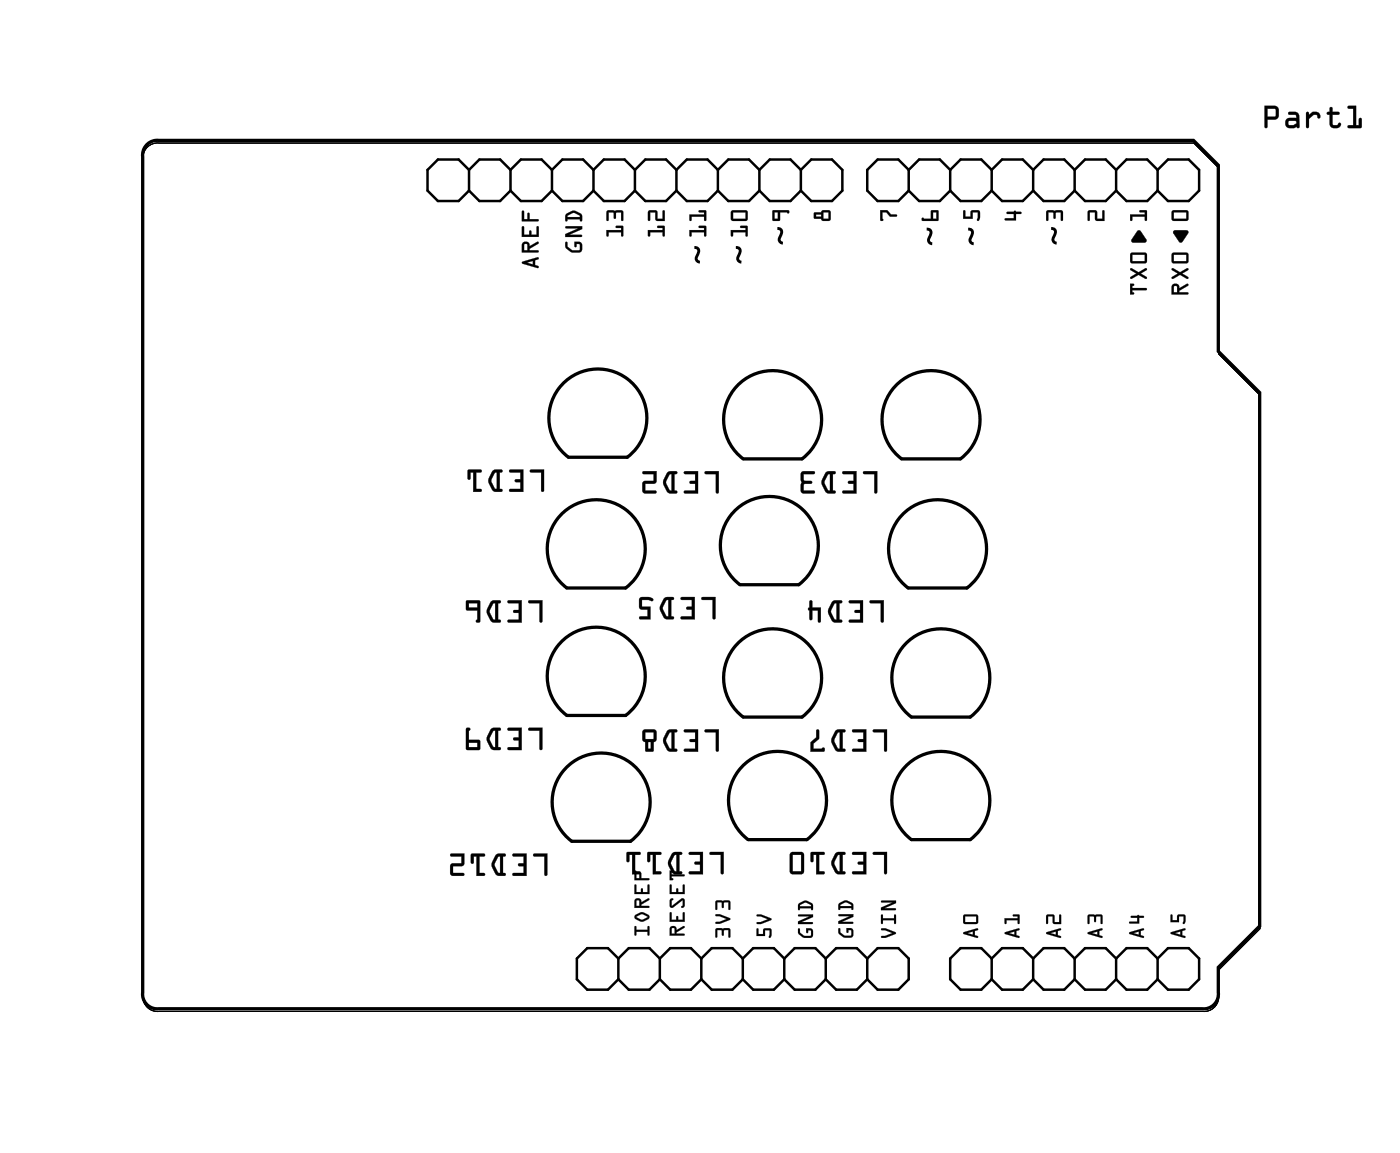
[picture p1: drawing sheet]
<svg xmlns="http://www.w3.org/2000/svg" width="86mm" height="71mm" viewBox="0 0 86 71" stroke-linecap="round" stroke-linejoin="round" font-family="sans-serif">
<path d="M8.9 9.1a.9 .9 0 0 1 .9-.3h63.3l1.5 1.5v11.4l2.6 2.5v32.6l-2.6 2.6v1.5a.9 .9 0 0 1-1 1h-63.8a.9 .9 0 0 1-1-1v-51.1v-.4z" fill="none" stroke="#000" stroke-width=".06"/>
<g fill="none" stroke="#000" stroke-width=".2">
<path d="M8.9 8.9a.9 .9 0 0 1 .8-.3h63.4l1.5 1.5v11.4l2.5 2.5v32.7l-2.5 2.5v1.5a.9 .9 0 0 1-1 1h-63.9a.9 .9 0 0 1-1-1v-51.1l.1-.4zM34.6 39.1a3 3 0 0 1 4.3 .4 3 3 0 0 1-.6 4.3h-3.6a3 3 0 0 1-.1-4.7zM34.6 31.3a3 3 0 0 1 4.3 .4 3 3 0 0 1-.6 4.3h-3.6a3 3 0 0 1-.1-4.7zM34.8 28a3 3 0 0 1-.4-4.4 3 3 0 0 1 4.4 0 3 3 0 0 1-.4 4.4h-3.6M45.3 35.8a3 3 0 0 1-.4-4.4 3 3 0 0 1 4.4 0 3 3 0 0 1-.4 4.4h-3.6M45.4 23.4a3 3 0 0 1 4.3 .4 3 3 0 0 1-.6 4.3h-3.6a3 3 0 0 1-.1-4.7zM55.1 23.4a3 3 0 0 1 4.3 .4 3 3 0 0 1-.6 4.3h-3.6a3 3 0 0 1-.1-4.7zM55.6 36a3 3 0 0 1-.4-4.4 3 3 0 0 1 4.4 0 3 3 0 0 1-.4 4.4h-3.6M34.9 46.8a3 3 0 0 1 4.3 .4 3 3 0 0 1-.6 4.3h-3.6a3 3 0 0 1-.1-4.7zM45.5 43.9a3 3 0 0 1-.4-4.4 3 3 0 0 1 4.4 0 3 3 0 0 1-.4 4.4h-3.6M45.8 51.4a3 3 0 0 1-.4-4.4 3 3 0 0 1 4.4 0 3 3 0 0 1-.4 4.4h-3.6M55.8 51.4a3 3 0 0 1-.4-4.4 3 3 0 0 1 4.4 0 3 3 0 0 1-.4 4.4h-3.6"/>
<path d="M55.8 43.9a3 3 0 0 1-.4-4.4 3 3 0 0 1 4.4 0 3 3 0 0 1-.4 4.4h-3.6"/>
</g>
<g fill="none" stroke="#000" stroke-width=".15">
<path d="M28.7 10.4l-.6-.6h-1.3l-.6 .6v1.3l.6 .6h1.3l.6-.6M28.7 11.7l.7 .6h1.2l.7-.6M28.7 10.4v1.3M28.7 10.4l.7-.6h1.2l.7 .6M31.3 11.7l.6 .6h1.3l.6-.6M31.3 10.4l.6-.6h1.3l.6 .6M31.3 10.4v1.3M33.8 11.7l.6 .6h1.3l.6-.6M33.8 10.4l.6-.6h1.3l.6 .6M33.8 10.4v1.3M36.3 11.7l.7 .6h1.2l.7-.6M36.3 10.4l.7-.6h1.2l.7 .6"/>
<path d="M36.3 10.4v1.3M38.9 11.7l.6 .6h1.3l.6-.6M38.9 10.4l.6-.6h1.3l.6 .6M38.9 10.4v1.3M41.4 11.7l.7 .6h1.2l.7-.6M41.4 10.4l.7-.6h1.2l.7 .6M41.4 10.4v1.3M44 11.7l.6 .6h1.3l.6-.6M44 10.4l.6-.6h1.3l.6 .6M44 10.4v1.3M46.5 11.7l.6 .6h1.3l.6-.6M46.5 10.4l.6-.6h1.3l.6 .6"/>
<path d="M46.5 10.4v1.3M49 10.4l.7-.6h1.2l.7 .6v1.3l-.7 .6h-1.2l-.7-.6M49 10.4v1.3M55.6 10.4l-.6-.6h-1.3l-.6 .6v1.3l.6 .6h1.3l.6-.6M55.6 11.7l.7 .6h1.2l.7-.6M55.6 10.4l.7-.6h1.2l.7 .6M55.6 10.4v1.3M58.2 10.4v1.3M58.2 11.7l.6 .6h1.3l.6-.6M58.2 10.4l.6-.6h1.3l.6 .6M60.7 10.4v1.3M60.7 11.7l.7 .6h1.2l.7-.6"/>
<path d="M60.7 10.4l.7-.6h1.2l.7 .6M63.3 10.4v1.3M63.3 11.7l.6 .6h1.3l.6-.6M63.3 10.4l.6-.6h1.3l.6 .6M65.8 10.4v1.3M65.8 11.7l.6 .6h1.3l.6-.6M65.8 10.4l.6-.6h1.3l.6 .6M68.3 10.4v1.3M68.3 11.7l.7 .6h1.2l.7-.6M68.3 10.4l.7-.6h1.2l.7 .6M70.9 10.4v1.3M70.9 10.4l.6-.6h1.3l.6 .6v1.3l-.6 .6h-1.3l-.6-.6"/>
<path d="M37.9 58.7l-.7-.7h-1.2l-.7 .7v1.2l.7 .7h1.2l.7-.7M37.9 58.7l.6-.7h1.3l.6 .7M37.9 59.9l.6 .7h1.3l.6-.7M37.9 58.7v1.2M40.4 58.7l.6-.7h1.3l.6 .7M40.4 59.9l.6 .7h1.3l.6-.7M40.4 58.7v1.2M42.9 58.7l.7-.7h1.2l.7 .7M42.9 59.9l.7 .7h1.2l.7-.7M42.9 58.7v1.2M45.5 58.7l.6-.7h1.3l.6 .7M45.5 59.9l.6 .7h1.3l.6-.7"/>
<path d="M45.5 58.7v1.2M48 58.7l.7-.7h1.2l.7 .7M48 59.9l.7 .7h1.2l.7-.7M48 58.7v1.2M50.6 58.7l.6-.7h1.3l.6 .7M50.6 59.9l.6 .7h1.3l.6-.7M50.6 58.7v1.2M53.1 58.7l.6-.7h1.3l.6 .7v1.2l-.6 .7h-1.3l-.6-.7M53.1 58.7v1.2M60.7 58.7l-.6-.7h-1.3l-.6 .7v1.2l.6 .7h1.3l.6-.7M60.7 58.7l.7-.7h1.2l.7 .7M60.7 59.9l.7 .7h1.2l.7-.7"/>
<path d="M60.7 58.7v1.2M63.3 58.7l.6-.7h1.3l.6 .7M63.3 59.9l.6 .7h1.3l.6-.7M63.3 58.7v1.2M65.8 58.7l.6-.7h1.3l.6 .7M65.8 59.9l.6 .7h1.3l.6-.7M65.8 58.7v1.2M68.3 58.7l.7-.7h1.2l.7 .7M68.3 58.7v1.2M68.3 59.9l.7 .7h1.2l.7-.7M70.9 58.7l.6-.7h1.3l.6 .7v1.2l-.6 .7h-1.3l-.6-.7M70.9 58.7v1.2"/>
</g>
<g fill="#000">
<path d="M53.9 12.9h.4l.3 .2h.3v.1l-.4 .1-.2-.3h-.3l.1 .5h-.2zM59 12.9h.1v.4h.3l.1-.4h.4l.1 .4a.11 .11 0 0 1 0 .2 .11 .11 0 0 1-.2-.1l.1-.4h-.3v.4h-.6zM61.6 13l.5-.1 .4 .1-.3 .1v.4h-.6v-.1h.5v-.3h-.4zM64.1 12.9h.9l.1 .1v.5h-.1v-.5h-.3l-.1 .4-.1-.4h-.3v.5h-.1zM66.6 12.9h.5l.1 .1v.4h.3v-.5h.1v.6h-.5l-.1-.5h-.3v.5h-.1zM69.6 14.1h.2l.4 .6v.1h-.9zM69.2 13.1h.9v-.1h-.3v-.1h.4v.6h-.1v-.2h-.8v.2h-.1zM71.9 14.1h.7l.2 .1-.5 .6-.5-.5z"/>
<path d="M32 16l.9-.3 .1 .2h-.2v.3l.2 .1v.1h-.1l-.9-.3zM32 16v.1l1 .3-.2-.2v-.3l.2-.1-.1-.1zM32.3 16.1l.3 .1v-.2zM32.2 16.1l.4-.1v.2zM32 14.8a.25 .25 0 0 1 .3 0 .25 .25 0 0 1 .1 .3l.5-.3 .1 .1-.6 .3v.1h.5l.1 .1-1.1 .1zM32 14.9v.5h1l-.1-.1h-.5v-.1l.6-.3-.1-.1-.5 .3a.24 .24 0 0 0-.1-.3 .24 .24 0 0 0-.3 .1zM32.1 14.9v.4h.2v-.3zM32.1 14.9l.2 .1v.3h-.2zM32 13.9h.1v.5h.3l.1-.3v.3h.4l-.1-.5 .1-.1 .1 .7h-1.1zM32 13.9v.6h1l-.1-.7v.1v.5h-.4v-.3l-.1 .3h-.3v-.5zM32 12.9h.1v.5h.2l.1-.4v.1v.3h.5l.1 .1-1.1 .1zM32 12.9v.6h1l-.1-.1h-.5v-.4l-.1 .4h-.2v-.5z"/>
<path d="M32 16l.9-.3 .1 .2h-.2v.3l.2 .2-1-.3zM32.3 16.1l.3 .1v-.2zM32 14.9a.24 .24 0 0 1 .3-.1 .24 .24 0 0 1 .1 .3l.5-.3 .1 .1-.6 .3v.1h.5l.1 .1h-1zM32.1 14.9v.4h.2v-.3zM32 13.9h.1v.5h.3l.1-.3v.3h.4v-.5v-.1l.1 .7h-1zM32 12.9h.1v.5h.2l.1-.4v.4h.5l.1 .1h-1z"/>
<path d="M34.6 14.8h.1l.1 .3 .3 .2h.4v-.4h-.2v.2h-.1v-.3l.4 .1v.4l-.1 .1a.65 .65 0 0 1-.9-.5zM34.6 13.9l1-.1v.2l-.7 .4h.7v.1h-1v-.2l.8-.3h-.7zM34.7 13.1a.61 .61 0 0 1 .9 0v.4l-.1-.1h-.8v.1zM34.8 13.2l-.1 .1h.8v-.1l-.4-.2z"/>
<path d="M34.6 14.8h.1l.1 .3 .2 .2h.4l.1-.3-.2-.1v.2h-.1v-.3h.3l.1 .1v.4l-.2 .2-.4-.1-.4-.2zM34.6 14.8l.1 .4a.68 .68 0 0 0 .9 .1v-.4l-.1-.1h-.3v.3l.1-.2 .2 .1-.1 .3h-.4l-.3-.2v-.3zM34.6 13.9l1.1-.1v.2l-.8 .4h.7v.1h-1v-.2l.8-.3h-.7zM34.6 13.9l.1 .1h.7l-.8 .3v.2h1v-.1h-.8l.8-.4v-.2zM34.7 13.1l.4-.2h.2l.3 .2v.4h-.1v-.1h-.8v.2l-.1-.4zM34.7 13.1v.4v-.1h.8v.1h.1v-.4l-.3-.2h-.3zM34.8 13.2l-.1 .1h.8v-.1l-.4-.2zM34.7 13.2l.4-.2 .4 .2v.1h-.8z"/>
<path d="M37.1 14.1h.9v-.1l-.3-.1 .4-.1 .1 .6h-.2v-.2h-.7v.2l-.1 .1zM37.2 12.9h.9l.1 .1v.5h-.2v-.5h-.3l-.1 .4v-.4h-.3v.5h-.1z"/>
<path d="M37.1 14.1h.9v-.1h-.3v-.1l.4-.1 .1 .6h-.2v-.2h-.7v.2l-.1 .1zM37.1 14.1l.1 .4 .1-.1v-.2h.7v.2h.2l-.1-.6-.4 .1h.3v.2zM37.2 12.9h.9l.1 .1v.5h-.2v-.5h-.3l-.1 .4v-.4h-.3v.5h-.1zM37.2 12.9v.6h.1v-.5h.3v.4l.1-.4h.3v.5h.2v-.5l-.1-.1z"/>
<path d="M39.7 14.1h.9v-.1l-.3-.1h-.1l.5-.1v.6h-.1v-.2h-.8v.2l-.1 .1zM39.7 12.9h.5l.1 .1v.4h.3v-.5h.1v.6h-.5l-.1-.5h-.3v.5h-.1z"/>
<path d="M39.7 14.1h.9v-.1h-.3l-.1-.1 .5-.1v.6h-.1v-.2h-.8v.2l-.1 .1zM39.7 14.1v.4l.1-.1v-.2h.8v.2h.1v-.6l-.5 .1h.1h.3v.2zM39.7 12.9h.5l.1 .1v.4h.3v-.5h.1v.6h-.5l-.1-.5h-.3v.5h-.1zM39.7 12.9v.6h.1v-.5h.3l.1 .5h.5v-.6h-.1v.5h-.4v-.5z"/>
<path d="M42.2 14.1h.9v-.1l-.3-.1 .4-.1v.6h-.1v-.2h-.8v.2v.1zM42.2 13.1h.9v-.1h-.3v-.1h.4v.6h-.1v-.2h-.8v.2z"/>
<path d="M42.2 14.1h.9v-.1h-.3v-.1l.4-.1v.6h-.1v-.2h-.8v.2v.1zM42.2 14.1l.1 .4v-.1v-.2h.8v.2h.1v-.6l-.4 .1h.3v.2zM42.2 13.1h.9v-.1h-.3v-.1h.4v.6h-.1v-.2h-.8v.2zM42.2 13.1l.1 .4v-.2h.8v.2h.1v-.6h-.4v.1h.3v.1z"/>
<path d="M44.8 14.1h.9v-.1l-.3-.1h-.1l.4-.1 .1 .6h-.1v-.2h-.8v.2l-.1 .1zM44.8 12.9h.9l.1 .1v.4l-.1 .1h-.9v-.1zM44.9 13v.4h.8v-.4z"/>
<path d="M44.7 14.1h1v-.1h-.3l-.1-.1 .4-.1 .1 .6h-.1v-.2h-.8v.2l-.1 .1zM44.8 14.1v.4l.1-.1v-.2h.8v.2h.1l-.1-.6-.4 .1h.1h.3v.2zM44.8 12.9h.9l.1 .1v.4l-.1 .1h-.9l-.1-.1zM44.8 12.9v.5v.1h.9l.1-.1v-.4l-.1-.1zM44.9 13v.4h.8v-.4zM44.9 13h.8v.4h-.8z"/>
<path d="M47.3 12.9h1v.1v.1l-.5-.1-.1 .5h-.3h-.1zM47.4 13v.4h.2v-.4z"/>
<path d="M47.3 12.9h1v.1v.1l-.1-.1h-.4l-.1 .5h-.3h-.1zM47.3 12.9l.1 .6h.3l.1-.5 .5 .1v-.1v-.1zM47.4 13v.4h.2v-.4zM47.4 13h.2v.4h-.2z"/>
<path d="M49.9 13h.4l.1-.1h.4l.1 .1v.4l-.5 .1-.1-.1h-.4zM50.4 13v.4h.3v-.4zM50 13.1v.2h.3v-.2z"/>
<path d="M49.8 13h.5l.1-.1h.4l.1 .1v.4l-.5 .1-.1-.1h-.4zM49.9 13v.4h.4l.1 .1 .4-.1 .1-.4-.1-.1h-.4l-.1 .1zM50.4 13v.4h.3v-.4zM50.4 13h.3v.4h-.3zM50 13.1v.2h.3v-.2zM50 13.1h.3v.2h-.3z"/>
<path d="M53.9 12.9h.4l.3 .2h.3v.1l-.4 .1-.2-.3h-.3l.1 .5h-.2zM53.9 12.9v.6h.2l-.1-.5h.3l.2 .2h.4v-.1h-.3l-.3-.2z"/>
<path d="M56.5 13.3l.5 .1v-.5h.5l-.1 .6h-.9zM57.1 13v.4h.2v-.4z"/>
<path d="M56.5 13.3l.5 .1v-.5h.5l-.1 .6h-.9zM56.5 13.3v.2h.9l.1-.6h-.5v.5zM57.1 13v.4h.2v-.4zM57.1 13h.2v.4h-.2z"/>
<path d="M59 12.9h.1v.4h.3l.1-.4h.4l.1 .1v.5h-.2l.1-.5h-.3v.4h-.6zM59 12.9v.5h.6v-.4h.3l-.1 .4a.11 .11 0 0 0 .2 .1 .11 .11 0 0 0 0-.2l-.1-.4h-.4l-.1 .4h-.3v-.4z"/>
<path d="M61.6 13h.5v-.1l.5 .1-.4 .1v.4h-.6v-.1h.5v-.3h-.4zM61.7 13v.1h.4v.3h-.5v.1h.6v-.4l.3-.1-.4-.1z"/>
<path d="M64.1 12.9h.9l.1 .1v.5h-.1v-.5h-.3l-.1 .4-.1-.4h-.3v.5h-.1zM64.1 12.9v.6h.1v-.5h.3l.1 .4 .1-.4h.3v.5h.1v-.5l-.1-.1z"/>
<path d="M66.6 12.9h.5l.1 .1v.4h.3v-.5h.1v.6h-.5l-.1-.5h-.3v.5h-.1zM66.6 12.9v.6h.1v-.5h.4v.5h.5v-.6h-.1v.5h-.3l-.1-.5z"/>
<path d="M69.2 17.4h.2l-.1 .2h.9v.1l-.9 .1 .1 .2h-.2zM69.2 16.4l.5 .3 .5-.3v.1l-.4 .2 .4 .3-.1 .1-.4-.3-.5 .3v-.2l.4-.2-.4-.2zM69.2 15.5h.9l.1 .1v.4l-.1 .1h-.8l-.1-.1zM69.3 15.6v.4h.8v-.4z"/>
<path d="M69.2 17.4h.2l-.1 .2h.9v.1l-.9 .1 .1 .2h-.2zM69.2 17.4v.6h.2l-.1-.1v-.1l.9-.1v-.1h-.9v-.1l.1-.1zM69.2 16.4l.5 .3 .5-.3v.1l-.4 .2 .4 .3-.1 .1-.4-.3-.5 .3v-.2l.4-.2-.4-.2zM69.2 16.4v.1l.4 .2-.4 .2v.2l.5-.3 .4 .3 .1-.1-.4-.3 .4-.2v-.1l-.5 .3zM69.2 15.5h1v.1v.4l-.1 .1h-.8l-.1-.1zM69.2 15.5v.5l.1 .1h.8l.1-.1v-.4l-.1-.1zM69.3 15.6v.4h.8v-.4zM69.3 15.6h.8v.4h-.8z"/>
<path d="M69.6 14.1h.2l.4 .6v.1l-.8 .1-.1-.1zM69.6 14.1l-.3 .7h.9v-.1l-.4-.6z"/>
<path d="M69.2 13.1h.9v-.1h-.3v-.1h.4v.6h-.1v-.2h-.8v.2h-.1zM69.2 13.1v.4h.1v-.2h.8v.2h.1v-.6h-.4v.1h.3v.1z"/>
<path d="M71.9 14.1h.7l.2 .1-.5 .7-.5-.6zM71.9 14.1v.2l.4 .5 .5-.6-.2-.1z"/>
<path d="M71.8 12.9h.9l.1 .1v.4l-.2 .1h-.8l-.1-.1zM71.9 13v.4h.7v-.4z"/>
<path d="M71.8 12.9h.9l.1 .1v.4l-.2 .1h-.8l-.1-.1zM71.8 12.9l-.1 .5 .1 .1h.8l.2-.1v-.4l-.1-.1zM71.9 13v.4h.7v-.4zM71.9 13h.7v.4h-.7z"/>
<path d="M71.8 17.4a.24 .24 0 0 1 .3 0 .24 .24 0 0 1 .1 .2l.5-.2 .1 .1-.6 .3v.1h.5l.1 .1h-1.1zM71.9 17.5v.4h.2v-.4zM71.8 16.4l.5 .3 .4-.3v.1l-.3 .2 .4 .3-.1 .1-.4-.3-.5 .3v-.2l.3-.2-.3-.2zM71.8 15.5h.9l.1 .1v.4l-.2 .1h-.8l-.1-.1zM71.9 15.6v.4h.7v-.4z"/>
<path d="M71.8 17.4a.25 .25 0 0 1 .3 0 .25 .25 0 0 1 .1 .2l.5-.2 .1 .1-.6 .3v.1h.5l.1 .1h-1.1zM71.8 17.4l-.1 .6h1.1l-.1-.1h-.5v-.1l.5-.3v-.1l-.5 .3a.24 .24 0 0 0-.1-.3 .24 .24 0 0 0-.3 0zM71.9 17.5v.4h.2v-.4zM71.9 17.5h.2v.4h-.2zM71.8 16.4l.5 .3 .4-.3v.1l-.3 .2 .4 .3-.1 .1-.4-.3-.5 .3v-.2l.3-.2-.3-.2zM71.8 16.4v.1l.3 .2-.3 .2v.2l.5-.3 .4 .3 .1-.1-.4-.3 .3-.2v-.1l-.4 .3zM71.8 15.5h.9l.1 .1v.4l-.2 .1h-.8l-.1-.1zM71.8 15.5l-.1 .5 .1 .1h.8l.2-.1v-.4l-.1-.1zM71.9 15.6v.4h.7v-.4zM71.9 15.6h.7v.4h-.7z"/>
<path d="M77.4 6.5h.7l.2 .2-.1 .5-.6 .1v.4a.1 .1 0 0 1-.1 .1 .1 .1 0 0 1-.1-.1zM77.4 6.5v1.2l.1 .1 .1-.1v-.4l.6-.1 .1-.5-.2-.2zM77.6 6.7v.4h.5v-.4zM77.6 6.6l.5 .1v.4l-.5 .1zM78.9 6.9l.4-.1 .2 .1 .1 .9a.09 .09 0 0 1-.1 0 .09 .09 0 0 1-.1 0h-.4a.32 .32 0 0 1-.3-.3 .32 .32 0 0 1 .3-.3h.4l-.1-.2h-.4zM78.9 6.9v.1l.5 .1v.1h-.4a.31 .31 0 0 0-.3 .3 .31 .31 0 0 0 .3 .3l.4-.1 .1 .1v-.7l-.1-.2zM78.9 7.4v.2l.3 .1 .2-.1-.1-.2zM78.9 7.4h.4l.1 .2-.2 .1h-.3zM80 6.9h.1l.1 .1 .2-.1a.33 .33 0 0 1 .3 0 .33 .33 0 0 1 .1 .3 .14 .14 0 0 1-.1 0 .14 .14 0 0 1-.1-.2h-.2l-.3 .3 .1 .4a.1 .1 0 0 1-.1 .1 .1 .1 0 0 1-.1-.1zM80 6.9v.9h.1v-.5l.3-.3h.2l.2 .2a.23 .23 0 0 0 0-.2 .23 .23 0 0 0-.2-.1h-.2l-.3 .2v-.2zM81.4 6.6h.2v.2h.3a.1 .1 0 0 1 .1 .1 .1 .1 0 0 1-.1 .1h-.3v.6l.3 .1 .1-.2h.1a.21 .21 0 0 1 0 .3 .21 .21 0 0 1-.2 0h-.3l-.2-.1v-.7h-.1a.1 .1 0 0 1-.1-.1 .1 .1 0 0 1 .1-.1h.1zM81.4 6.6v.3h-.1l.1 .1v.6a.37 .37 0 0 0 .4 .2 .37 .37 0 0 0 .3-.2l-.1-.1-.1 .2-.3-.1v-.6h.4v-.1h-.1h-.3v-.3zM82.5 6.5h.5v1.2h.2v-.4a.1 .1 0 0 1 .1-.1 .1 .1 0 0 1 .1 .1v.5h-.8a.1 .1 0 0 1-.1 0 .1 .1 0 0 1 .1-.1h.3v-1h-.3zM82.5 6.5l.1 .1h.3v1.1h-.3l-.1 .1h.8v-.6l-.1 .1v.4h-.2v-1.2z"/>
<path d="M77.4 6.5h.7l.2 .2-.1 .5-.6 .1v.4l-.1 .1-.1-.1zM77.6 6.7v.4h.5v-.4zM78.9 6.9h.5l.1 .2v.7h-.1h-.4a.31 .31 0 0 1-.3-.3 .31 .31 0 0 1 .3-.3h.4v-.1l-.5-.1zM78.9 7.4v.3h.3l.2-.1-.1-.2zM80 6.9h.1v.1l.3-.1a.33 .33 0 0 1 .3 0 .33 .33 0 0 1 .1 .3 .12 .12 0 0 1-.1 0 .12 .12 0 0 1-.1-.2h-.2l-.3 .3v.5h-.1zM81.4 6.6h.2v.2l.4 .1v.1h-.4v.6l.3 .1 .1-.2 .1 .1a.35 .35 0 0 1-.3 .3 .35 .35 0 0 1-.4-.3v-.6l-.2-.1 .2-.1zM82.5 6.5h.5v1.2h.2v-.4l.1-.1v.6h-.8l.1-.1h.3v-1l-.3-.1z"/>
<path d="M32.4 36.8l.8-.1v1.4l-.2-.1v-1.1h-.6zM31.1 36.8l.8-.1v1.4l-.8-.1 .1-.1h.6v-.4h-.3l-.1-.1 .1-.1h.3v-.4h-.7zM30.1 36.8l.5-.1 .1 .1-.2 .1v1h.1l.1 .1-.6 .1a.8 .8 0 0 1-.1-1.2zM30.2 36.9l-.2 .5 .2 .5h.1v-1zM28.6 36.8h.8l-.1 1.3-.2-.1 .1-.1v-.5l-.7-.1zM28.7 36.9v.3h.5v-.3z"/>
<path d="M32.4 36.8l.8-.1v1.3a.1 .1 0 0 1-.1 .1 .1 .1 0 0 1-.1-.1v-1.1h-.6zM32.4 36.8v.1h.6v1.1l.2 .1v-1.4zM31.1 36.8l.9-.1v1.4h-.8a.1 .1 0 0 1-.1-.1 .1 .1 0 0 1 .1-.1h.6v-.4h-.3a.1 .1 0 0 1-.1-.1 .1 .1 0 0 1 .1-.1h.3v-.4h-.7zM31.1 36.8v.1h.7v.4h-.3l-.1 .1 .1 .1h.3v.4h-.6l-.1 .1 .8 .1v-1.4zM30.1 36.8l.5-.1a.1 .1 0 0 1 .1 .1 .1 .1 0 0 1-.1 .1h-.1v1h.1a.1 .1 0 0 1 .1 .1 .1 .1 0 0 1-.1 .1h-.5l-.3-.5v-.3zM30.1 36.8l-.3 .4v.4l.3 .4 .5 .1v-.1l-.1-.1v-1h.1l.1-.1-.4-.1zM30.2 36.9l-.2 .5 .2 .5h.1v-1zM30.2 36.9h.1v1h-.1l-.2-.4zM28.6 36.8h.8v1.2l-.2 .1a.09 .09 0 0 1-.1-.1 .09 .09 0 0 1 .1-.1v-.5l-.7-.1zM28.6 36.8l-.1 .5h.7v.6l-.1 .1 .2 .1 .1-1.3zM28.7 36.9v.3h.5v-.3zM28.7 36.9h.5v.3h-.5z"/>
<path d="M32.5 28.8l.8-.1v1.4l-.2-.1v-1.1h-.6zM31.2 28.8l.8-.1v1.4l-.8-.1 .1-.1h.6v-.4h-.3l-.1-.1 .1-.1h.3v-.4h-.7zM30.2 28.8l.5-.1 .1 .1-.2 .1v1h.1l.1 .1-.6 .1a.8 .8 0 0 1-.1-1.2zM30.3 28.9l-.2 .5 .2 .5h.1v-1zM28.7 28.8h.8l-.1 .1h-.2v1h.2v.2h-.4v-1.2h-.2v.4h-.1z"/>
<path d="M32.5 28.8l.8-.1v1.3a.1 .1 0 0 1-.1 .1 .1 .1 0 0 1-.1-.1v-1.1h-.6zM32.5 28.8v.1h.6v1.1l.2 .1v-1.4zM31.2 28.8l.9-.1v1.4h-.8a.1 .1 0 0 1-.1-.1 .1 .1 0 0 1 .1-.1h.6v-.4h-.3a.1 .1 0 0 1-.1-.1 .1 .1 0 0 1 .1-.1h.3v-.4h-.7zM31.2 28.8v.1h.7v.4h-.3l-.1 .1 .1 .1h.3v.4h-.6l-.1 .1 .8 .1v-1.4zM30.2 28.8l.5-.1a.1 .1 0 0 1 .1 .1 .1 .1 0 0 1-.1 .1h-.1v1h.1a.1 .1 0 0 1 .1 .1 .1 .1 0 0 1-.1 .1h-.5l-.3-.5v-.3zM30.2 28.8l-.3 .4v.4l.3 .4 .5 .1v-.1l-.1-.1v-1h.1l.1-.1-.4-.1zM30.3 28.9l-.2 .5 .2 .5h.1v-1zM30.3 28.9h.1v1h-.1l-.2-.4zM28.7 28.8l.7-.1a.1 .1 0 0 1 .1 .1 .1 .1 0 0 1-.1 .1h-.2v1h.2a.1 .1 0 0 1 .1 .1 .1 .1 0 0 1-.1 .1h-.4v-1.2h-.2v.4a.1 .1 0 0 1-.1 .1 .1 .1 0 0 1-.1-.1zM28.7 28.8v.5h.1v-.4h.2v1.2h.4v-.2h-.3v-1h.3l.1-.1z"/>
<path d="M43 36.6l.8-.1v1.4l-.2-.1v-1.1h-.6zM41.7 36.6l.8-.1v1.4l-.8-.1 .1-.1h.6v-.4h-.3l-.1-.1 .1-.1h.3v-.4h-.7zM40.7 36.6l.5-.1 .1 .1-.2 .1v1h.1l.1 .1-.6 .1a.8 .8 0 0 1-.1-1.2zM40.8 36.7l-.2 .5 .2 .5h.1v-1zM39.2 36.6l.5-.1a.15 .15 0 0 1 .2 .1 .15 .15 0 0 1 0 .2l-.6-.1v.4h.5v.8h-.6v-.2h.5v-.4h-.5l-.1-.1z"/>
<path d="M43 36.6l.8-.1v1.3a.1 .1 0 0 1-.1 .1 .1 .1 0 0 1-.1-.1v-1.1h-.6zM43 36.6v.1h.6v1.1l.2 .1v-1.4zM41.7 36.6l.9-.1v1.4h-.8a.1 .1 0 0 1-.1-.1 .1 .1 0 0 1 .1-.1h.6v-.4h-.3a.1 .1 0 0 1-.1-.1 .1 .1 0 0 1 .1-.1h.3v-.4h-.7zM41.7 36.6v.1h.7v.4h-.3l-.1 .1 .1 .1h.3v.4h-.6l-.1 .1 .8 .1v-1.4zM40.7 36.6l.5-.1a.1 .1 0 0 1 .1 .1 .1 .1 0 0 1-.1 .1h-.1v1h.1a.1 .1 0 0 1 .1 .1 .1 .1 0 0 1-.1 .1h-.5l-.3-.5v-.3zM40.7 36.6l-.3 .4v.4l.3 .4 .5 .1v-.1l-.1-.1v-1h.1l.1-.1-.4-.1zM40.8 36.7l-.2 .5 .2 .5h.1v-1zM40.8 36.7h.1v1h-.1l-.2-.4zM39.2 36.6l.5-.1 .3 .1a.1 .1 0 0 1 0 .1 .1 .1 0 0 1-.1 .1l-.6-.1v.4h.5v.8h-.6a.1 .1 0 0 1-.1-.1 .1 .1 0 0 1 .1-.1h.5v-.4h-.5l-.1-.1zM39.2 36.6v.6v.1h.5v.4h-.5l-.1 .1 .7 .1v-.8h-.5v-.4l.6 .1 .1-.1-.3-.2z"/>
<path d="M43.2 28.9l.8-.1v1.4l-.2-.1v-1.1h-.6zM41.9 28.9l.8-.1v1.4l-.8-.1 .1-.1h.6v-.4h-.3l-.1-.1 .1-.1h.3v-.4h-.7zM40.9 28.9l.5-.1 .1 .1-.2 .1v1h.1l.1 .1-.6 .1a.8 .8 0 0 1-.1-1.2zM41 29l-.2 .5 .2 .5h.1v-1zM39.4 28.9l.8-.1-.1 .8h-.6v.4h.6v.2h-.6l-.2-.1 .1-.6 .6-.1v-.4h-.6z"/>
<path d="M43.2 28.9l.8-.1v1.3a.1 .1 0 0 1-.1 .1 .1 .1 0 0 1-.1-.1v-1.1h-.6zM43.2 28.9v.1h.6v1.1l.2 .1v-1.4zM41.9 28.9l.9-.1v1.4h-.8a.1 .1 0 0 1-.1-.1 .1 .1 0 0 1 .1-.1h.6v-.4h-.3a.1 .1 0 0 1-.1-.1 .1 .1 0 0 1 .1-.1h.3v-.4h-.7zM41.9 28.9v.1h.7v.4h-.3l-.1 .1 .1 .1h.3v.4h-.6l-.1 .1 .8 .1v-1.4zM40.9 28.9l.5-.1a.1 .1 0 0 1 .1 .1 .1 .1 0 0 1-.1 .1h-.1v1h.1a.1 .1 0 0 1 .1 .1 .1 .1 0 0 1-.1 .1h-.5l-.3-.5v-.3zM40.9 28.9l-.3 .4v.4l.3 .4 .5 .1v-.1l-.1-.1v-1h.1l.1-.1-.4-.1zM41 29l-.2 .5 .2 .5h.1v-1zM41 29h.1v1h-.1l-.2-.4zM39.4 28.9l.8-.1v.8h-.7v.4h.6a.1 .1 0 0 1 .1 .1 .1 .1 0 0 1-.1 .1h-.6l-.2-.1 .1-.6 .6-.1v-.4h-.6zM39.4 28.9v.1h.6v.4l-.6 .1v.6l.1 .1h.6v-.2h-.6v-.4l.6-.1 .1-.7z"/>
<path d="M52.9 28.9l.8-.1v1.4l-.2-.1v-1.1h-.6zM51.6 28.9l.8-.1v1.4l-.8-.1 .1-.1h.6v-.4h-.3l-.1-.1 .1-.1h.3v-.4h-.7zM50.6 28.9l.5-.1 .1 .1-.2 .1v1h.1l.1 .1-.6 .1a.8 .8 0 0 1-.1-1.2zM50.7 29l-.2 .5 .2 .5h.1v-1zM49.1 28.9h.8l-.1 .1h-.6v.4h.5v.1v.1h-.5v.4h.6v.2h-.6l-.2-.1z"/>
<path d="M52.9 28.9l.8-.1v1.3a.1 .1 0 0 1-.1 .1 .1 .1 0 0 1-.1-.1v-1.1h-.6zM52.9 28.9v.1h.6v1.1l.2 .1v-1.4zM51.6 28.9l.9-.1v1.4h-.8a.1 .1 0 0 1-.1-.1 .1 .1 0 0 1 .1-.1h.6v-.4h-.3a.1 .1 0 0 1-.1-.1 .1 .1 0 0 1 .1-.1h.3v-.4h-.7zM51.6 28.9v.1h.7v.4h-.3l-.1 .1 .1 .1h.3v.4h-.6l-.1 .1 .8 .1v-1.4zM50.6 28.9l.5-.1a.1 .1 0 0 1 .1 .1 .1 .1 0 0 1-.1 .1h-.1v1h.1a.1 .1 0 0 1 .1 .1 .1 .1 0 0 1-.1 .1h-.5l-.3-.5v-.3zM50.6 28.9l-.3 .4v.4l.3 .4 .5 .1v-.1l-.1-.1v-1h.1l.1-.1-.4-.1zM50.7 29l-.2 .5 .2 .5h.1v-1zM50.7 29h.1v1h-.1l-.2-.4zM49.1 28.9l.7-.1a.1 .1 0 0 1 .1 .1 .1 .1 0 0 1-.1 .1h-.6v.4h.4a.1 .1 0 0 1 .1 .1 .1 .1 0 0 1-.1 .1h-.4v.4h.6a.1 .1 0 0 1 .1 .1 .1 .1 0 0 1-.1 .1h-.6l-.2-.1zM49.1 28.9v1.2l.1 .1h.6v-.2h-.6v-.4h.5v-.1v-.1h-.5v-.4h.6l.1-.1z"/>
<path d="M53.3 36.8l.8-.1v1.4l-.2-.1v-1.1h-.6zM52 36.8l.8-.1v1.4l-.8-.1 .1-.1h.6v-.4h-.3l-.1-.1 .1-.1h.3v-.4h-.7zM51 36.8l.5-.1 .1 .1-.2 .1v1h.1l.1 .1-.6 .1a.8 .8 0 0 1-.1-1.2zM51.1 36.9l-.2 .5 .2 .5h.1v-1zM49.6 36.8h.1v.4h.6l-.1 .9-.1-.1v-.6h-.4v.5h-.1v-.5l-.1-.1 .1-.1z"/>
<path d="M53.3 36.8l.8-.1v1.3a.1 .1 0 0 1-.1 .1 .1 .1 0 0 1-.1-.1v-1.1h-.6zM53.3 36.8v.1h.6v1.1l.2 .1v-1.4zM52 36.8l.9-.1v1.4h-.8a.1 .1 0 0 1-.1-.1 .1 .1 0 0 1 .1-.1h.6v-.4h-.3a.1 .1 0 0 1-.1-.1 .1 .1 0 0 1 .1-.1h.3v-.4h-.7zM52 36.8v.1h.7v.4h-.3l-.1 .1 .1 .1h.3v.4h-.6l-.1 .1 .8 .1v-1.4zM51 36.8l.5-.1a.1 .1 0 0 1 .1 .1 .1 .1 0 0 1-.1 .1h-.1v1h.1a.1 .1 0 0 1 .1 .1 .1 .1 0 0 1-.1 .1h-.5l-.3-.5v-.3zM51 36.8l-.3 .4v.4l.3 .4 .5 .1v-.1l-.1-.1v-1h.1l.1-.1-.4-.1zM51.1 36.9l-.2 .5 .2 .5h.1v-1zM51.1 36.9h.1v1h-.1l-.2-.4zM49.6 36.8h.1v.4h.6v.8a.1 .1 0 0 1-.1 .1 .1 .1 0 0 1-.1-.1v-.6h-.4v.5a.1 .1 0 0 1 0 .1 .1 .1 0 0 1-.1-.1v-.5a.09 .09 0 0 1-.1-.1 .09 .09 0 0 1 .1-.1zM49.6 36.8v.4l-.1 .1h.1v.6h.1v-.6h.4v.7l.1 .1 .1-.9h-.6v-.4z"/>
<path d="M32.4 44.6l.8-.1v1.4l-.2-.1v-1.1h-.6zM31.1 44.6l.8-.1v1.4l-.8-.1 .1-.1h.6v-.4h-.3l-.1-.1 .1-.1h.3v-.4h-.7zM30.1 44.6l.5-.1 .1 .1-.2 .1v1h.1l.1 .1-.6 .1a.8 .8 0 0 1-.1-1.2zM30.2 44.7l-.2 .5 .2 .5h.1v-1zM28.6 44.6h.2l-.1 .1v.6h.7l-.1 .6-.8-.1zM28.7 45.5v.2h.5v-.2z"/>
<path d="M32.4 44.6l.8-.1v1.3a.1 .1 0 0 1-.1 .1 .1 .1 0 0 1-.1-.1v-1.1h-.6zM32.4 44.6v.1h.6v1.1l.2 .1v-1.4zM31.1 44.6l.9-.1v1.4h-.8a.1 .1 0 0 1-.1-.1 .1 .1 0 0 1 .1-.1h.6v-.4h-.3a.1 .1 0 0 1-.1-.1 .1 .1 0 0 1 .1-.1h.3v-.4h-.7zM31.1 44.6v.1h.7v.4h-.3l-.1 .1 .1 .1h.3v.4h-.6l-.1 .1 .8 .1v-1.4zM30.1 44.6l.5-.1a.1 .1 0 0 1 .1 .1 .1 .1 0 0 1-.1 .1h-.1v1h.1a.1 .1 0 0 1 .1 .1 .1 .1 0 0 1-.1 .1h-.5l-.3-.5v-.3zM30.1 44.6l-.3 .4v.4l.3 .4 .5 .1v-.1l-.1-.1v-1h.1l.1-.1-.4-.1zM30.2 44.7l-.2 .5 .2 .5h.1v-1zM30.2 44.7h.1v1h-.1l-.2-.4zM28.6 44.6l.1-.1a.09 .09 0 0 1 .1 .1 .09 .09 0 0 1-.1 .1v.6h.7v.6l-.9-.1zM28.6 44.6l-.1 1.2 .8 .1 .1-.6h-.7v-.6l.1-.1zM28.7 45.5v.2h.5v-.2zM28.7 45.4h.5v.3h-.5z"/>
<path d="M32.7 52.3l.8-.1v1.4l-.2-.1v-1.1h-.6zM31.4 52.3l.8-.1v1.4l-.8-.1 .1-.1h.6v-.4h-.3l-.1-.1 .1-.1h.3v-.4h-.7zM30.4 52.3l.5-.1 .1 .1-.2 .1v1h.1l.1 .1-.6 .1a.8 .8 0 0 1-.1-1.2zM30.5 52.4l-.2 .5 .2 .5h.1v-1zM28.9 52.3h.8l-.1 .1h-.2v1h.2v.2h-.4v-1.2h-.2v.4l-.1 .1zM27.6 52.3l.8-.1v.8h-.7v.4h.7v.2h-.7l-.1-.1v-.6l.7-.1v-.4h-.7z"/>
<path d="M32.7 52.3l.8-.1v1.3a.1 .1 0 0 1-.1 .1 .1 .1 0 0 1-.1-.1v-1.1h-.6zM32.7 52.3v.1h.6v1.1l.2 .1v-1.4zM31.4 52.3l.9-.1v1.4h-.8a.1 .1 0 0 1-.1-.1 .1 .1 0 0 1 .1-.1h.6v-.4h-.3a.1 .1 0 0 1-.1-.1 .1 .1 0 0 1 .1-.1h.3v-.4h-.7zM31.4 52.3v.1h.7v.4h-.3l-.1 .1 .1 .1h.3v.4h-.6l-.1 .1 .8 .1v-1.4zM30.4 52.3l.5-.1a.1 .1 0 0 1 .1 .1 .1 .1 0 0 1-.1 .1h-.1v1h.1a.1 .1 0 0 1 .1 .1 .1 .1 0 0 1-.1 .1h-.5l-.3-.5v-.3zM30.4 52.3l-.3 .4v.4l.3 .4 .5 .1v-.1l-.1-.1v-1h.1l.1-.1-.4-.1zM30.5 52.4l-.2 .5 .2 .5h.1v-1zM30.5 52.4h.1v1h-.1l-.2-.4zM28.9 52.3l.7-.1a.1 .1 0 0 1 .1 .1 .1 .1 0 0 1-.1 .1h-.2v1h.2a.1 .1 0 0 1 .1 .1 .1 .1 0 0 1-.1 .1h-.4v-1.2h-.2v.4a.1 .1 0 0 1-.1 .1 .1 .1 0 0 1-.1-.1zM28.9 52.3v.5h.1v-.4h.2v1.2h.4v-.2h-.3v-1h.3l.1-.1zM27.6 52.3l.8-.1v.8h-.7v.4h.6a.1 .1 0 0 1 .1 .1 .1 .1 0 0 1-.1 .1h-.6l-.1-.1v-.6l.7-.1v-.4h-.7zM27.6 52.3v.1h.7v.4l-.7 .1v.6l.1 .1h.7v-.2h-.7v-.4l.7-.1v-.7z"/>
<path d="M38.9 56.7h.1v.2h.6l.1-.2 .1 .5h-.1l-.1-.2h-.6v.2h-.1zM38.9 56l.5-.2 .3 .2 .1 .2-.6 .2-.3-.2zM39 56.1l.3 .2 .3-.2-.3-.2zM38.9 55a.22 .22 0 0 1 .3 0 .22 .22 0 0 1 .1 .2l.4-.2 .1 .1-.5 .3h.4l.1 .1-1 .1zM39 55.1v.3h.1v-.3zM38.9 54.1l.1 .1v.4h.2l.1-.2 .1 .2h.2v-.4l.1-.1 .1 .6h-1zM38.9 53.3h.1v.4h.1l.1-.3 .1 .3h.4l.1 .1-1 .1z"/>
<path d="M38.9 56.7h.1v.2h.6v-.2h.1l.1 .5h-.2v-.2h-.6v.2l-.1 .1zM38.9 56.7v.5l.1-.2h.7v.2h.1l-.1-.5v.2h-.7v-.2zM38.9 56l.5-.2 .3 .2 .1 .2-.4 .2h-.2l-.3-.2zM38.9 56v.2l.3 .2 .6-.2-.1-.2-.3-.2zM39 56.1l.3 .2 .3-.2-.3-.2zM39 56.1l.3-.2 .4 .2-.4 .2zM38.9 55a.22 .22 0 0 1 .3 0 .22 .22 0 0 1 .1 .2l.4-.2 .1 .1-.5 .3h.4l.1 .1-1 .1zM38.9 55l-.1 .6 1-.1-.1-.1h-.4l.4-.3v-.1l-.4 .2a.21 .21 0 0 0-.1-.2 .21 .21 0 0 0-.3 0zM39 55.1v.3h.1v-.3zM39 55.1h.1l.1 .3h-.2zM38.9 54.1l.1 .1v.4h.2l.1-.3 .1 .3h.2v-.4l.1-.1 .1 .6h-1zM38.9 54.1l-.1 .6h1l-.1-.6v.1v.4h-.3l-.1-.2v.2h-.3v-.4zM38.9 53.3h.1v.4h.1l.1-.3 .1 .3h.4l.1 .1-1 .1zM38.9 53.3l-.1 .6 1-.1-.1-.1h-.4l-.1-.3v.3h-.2v-.4z"/>
<path d="M41.1 56.7a.22 .22 0 0 1 .2 0 .22 .22 0 0 1 .1 .2l.5-.2v.1l-.5 .3h.5v.1l-.9 .1zM41.1 56.8v.3h.2v-.3zM41 55.8l.1 .1v.4h.3l.1-.2v.2h.3v-.4l.1-.1v.6h-.9zM41.1 55h.1l-.1 .1v.3l.7-.4 .1 .1v.4h-.2l.1-.1v-.3l-.7 .4-.1-.1zM41 54.1l.1 .1v.4h.3l.1-.2v.2h.3v-.4l.1-.1v.6h-.9zM41 53.3h.2l-.1 .2h.8v.1h-.8l.1 .2-.2 .1z"/>
<path d="M41.1 56.7a.22 .22 0 0 1 .2 0 .22 .22 0 0 1 .1 .2l.5-.2v.1l-.5 .3h.5v.1l-.9 .1zM41.1 56.7l-.1 .6 .9-.1v-.1h-.5v-.1l.5-.2v-.1l-.5 .2a.21 .21 0 0 0-.1-.2 .21 .21 0 0 0-.2 0zM41.1 56.8v.3h.2v-.3zM41.1 56.8h.2v.3h-.2zM41 55.8l.1 .1v.4h.3l.1-.3v.3h.3v-.4l.1-.1v.6h-.9zM41 55.8v.6h.9v-.6l-.1 .1v.4h-.3v-.2l-.1 .2h-.3v-.4zM41.1 55h.1l-.1 .1v.3l.6-.4h.1l.1 .1v.4h-.1h-.1l.1-.1v-.3l-.6 .4-.1 .1-.1-.2zM41.1 55l-.1 .4 .1 .1h.1l.6-.4v.3l-.1 .1h.2v-.4l-.1-.1-.7 .4v-.3l.1-.1zM41 54.1l.1 .1v.4h.3l.1-.3v.3h.3v-.4l.1-.1v.6h-.9zM41 54.1v.6h.9v-.6l-.1 .1v.4h-.3v-.2l-.1 .2h-.3v-.4zM41 53.3h.2l-.1 .2h.8v.1h-.8l.1 .2-.2 .1zM41 53.3v.6l.2-.1-.1-.2h.8v-.1h-.8l.1-.2z"/>
<path d="M43.2 44.7l.8-.1v1.4l-.2-.1v-1.1h-.6zM41.9 44.7l.8-.1v1.4l-.8-.1 .1-.1h.6v-.4h-.3l-.1-.1 .1-.1h.3v-.4h-.7zM40.9 44.7l.5-.1 .1 .1-.2 .1v1h.1l.1 .1-.6 .1a.8 .8 0 0 1-.1-1.2zM41 44.8l-.2 .5 .2 .5h.1v-1zM39.4 44.7l.6-.1 .2 .1v.5l-.2 .2v.6l-.5-.1v-.5l-.2-.2zM39.5 44.8v.4h.5v-.4zM39.7 45.4v.4h.2v-.4z"/>
<path d="M43.2 44.7l.8-.1v1.3a.1 .1 0 0 1-.1 .1 .1 .1 0 0 1-.1-.1v-1.1h-.6zM43.2 44.7v.1h.6v1.1l.2 .1v-1.4zM41.9 44.7l.9-.1v1.4h-.8a.1 .1 0 0 1-.1-.1 .1 .1 0 0 1 .1-.1h.6v-.4h-.3a.1 .1 0 0 1-.1-.1 .1 .1 0 0 1 .1-.1h.3v-.4h-.7zM41.9 44.7v.1h.7v.4h-.3l-.1 .1 .1 .1h.3v.4h-.6l-.1 .1 .8 .1v-1.4zM40.9 44.7l.5-.1a.1 .1 0 0 1 .1 .1 .1 .1 0 0 1-.1 .1h-.1v1h.1a.1 .1 0 0 1 .1 .1 .1 .1 0 0 1-.1 .1h-.5l-.3-.5v-.3zM40.9 44.7l-.3 .4v.4l.3 .4 .5 .1v-.1l-.1-.1v-1h.1l.1-.1-.4-.1zM41 44.8l-.2 .5 .2 .5h.1v-1zM41 44.8h.1v1h-.1l-.2-.4zM39.4 44.7l.6-.1 .2 .1v.5l-.2 .2v.6l-.5-.1v-.5l-.2-.2zM39.4 44.7l-.1 .5 .2 .2v.5l.5 .1v-.6l.2-.2v-.5l-.2-.1zM39.5 44.8v.4h.5v-.4zM39.5 44.8h.5v.4h-.5zM39.7 45.4v.4h.2v-.4zM39.7 45.4h.2v.4h-.2z"/>
<path d="M43.5 52.2l.8-.1v1.4l-.2-.1v-1.1h-.6zM42.2 52.2l.8-.1v1.4l-.8-.1 .1-.1h.6v-.4h-.3l-.1-.1 .1-.1h.3v-.4h-.7zM41.2 52.2l.5-.1 .1 .1-.2 .1v1h.1l.1 .1-.6 .1a.8 .8 0 0 1-.1-1.2zM41.3 52.3l-.2 .5 .2 .5h.1v-1zM39.7 52.2h.8l-.1 .1h-.2v1h.2v.2h-.4v-1.2h-.2v.4h-.1zM38.4 52.2h.8v.1h-.3v1h.3v.2h-.5v-1.2h-.2v.4h-.1z"/>
<path d="M43.5 52.2l.8-.1v1.3a.1 .1 0 0 1-.1 .1 .1 .1 0 0 1-.1-.1v-1.1h-.6zM43.5 52.2v.1h.6v1.1l.2 .1v-1.4zM42.2 52.2l.9-.1v1.4h-.8a.1 .1 0 0 1-.1-.1 .1 .1 0 0 1 .1-.1h.6v-.4h-.3a.1 .1 0 0 1-.1-.1 .1 .1 0 0 1 .1-.1h.3v-.4h-.7zM42.2 52.2v.1h.7v.4h-.3l-.1 .1 .1 .1h.3v.4h-.6l-.1 .1 .8 .1v-1.4zM41.2 52.2l.5-.1a.1 .1 0 0 1 .1 .1 .1 .1 0 0 1-.1 .1h-.1v1h.1a.1 .1 0 0 1 .1 .1 .1 .1 0 0 1-.1 .1h-.5l-.3-.5v-.3zM41.2 52.2l-.3 .4v.4l.3 .4 .5 .1v-.1l-.1-.1v-1h.1l.1-.1-.4-.1zM41.3 52.3l-.2 .5 .2 .5h.1v-1zM41.3 52.3h.1v1h-.1l-.2-.4zM39.7 52.2l.7-.1a.1 .1 0 0 1 .1 .1 .1 .1 0 0 1-.1 .1h-.2v1h.2a.1 .1 0 0 1 .1 .1 .1 .1 0 0 1-.1 .1h-.4v-1.2h-.2v.4a.1 .1 0 0 1-.1 .1 .1 .1 0 0 1-.1-.1zM39.7 52.2v.5h.1v-.4h.2v1.2h.4v-.2h-.3v-1h.3l.1-.1zM38.4 52.2l.7-.1a.1 .1 0 0 1 .1 .1 .1 .1 0 0 1-.1 .1h-.2v1h.2a.1 .1 0 0 1 .1 .1 .1 .1 0 0 1-.1 .1h-.4v-1.2h-.2v.4a.1 .1 0 0 1-.1 .1 .1 .1 0 0 1 0-.1zM38.4 52.2v.5h.1v-.4h.2v1.2h.5v-.2h-.3v-1h.3v-.1z"/>
<path d="M43.8 56.8h.8l.1 .5h-.1v-.4h-.3v.4l-.1-.4h-.3v.4l-.1 .1zM43.8 56l.3-.1 .6 .3v.1l-.6 .2h-.3v-.1l.7-.2-.7-.1zM43.8 55.1h.8l.1 .5h-.1v-.4h-.3v.4l-.1-.4h-.3v.4l-.1 .1z"/>
<path d="M43.8 56.8h.8l.1 .1v.4h-.1v-.4h-.3v.4l-.1-.4h-.3v.4l-.1 .1zM43.8 56.8v.6l.1-.1v-.4h.3l.1 .4v-.4h.3v.4h.1l-.1-.5zM43.8 56l.3-.1 .6 .3v.1l-.6 .2h-.3v-.1l.7-.2-.7-.1zM43.8 56v.1l.7 .1-.7 .2v.1h.3l.6-.2v-.1l-.6-.3zM43.8 55.1h.8l.1 .1v.4h-.1v-.4h-.3v.4l-.1-.4h-.3v.4l-.1 .1zM43.8 55.1v.6l.1-.1v-.4h.3l.1 .4v-.4h.3v.4h.1l-.1-.5z"/>
<path d="M46.3 56.8h.1v.4h.3l.1-.4h.4v.4a.1 .1 0 0 1 0 .1 .1 .1 0 0 1-.1 0v-.4h-.3v.4h-.5zM46.3 56h.3l.6 .2v.1l-.6 .2h-.2v-.1l.6-.1-.6-.2z"/>
<path d="M46.3 56.8h.1v.4h.3l.1-.4h.4v.1v.5l-.1-.1v-.4h-.3v.4h-.5zM46.3 56.8v.5h.5v-.4h.3v.4a.1 .1 0 0 0 .1 0 .1 .1 0 0 0 0-.1v-.4h-.4l-.1 .4h-.3v-.4zM46.3 56h.3l.6 .2v.1l-.6 .3-.2-.1v-.1l.6-.1-.6-.2zM46.3 56l.1 .1 .6 .2-.6 .1v.1h.2l.6-.2v-.1l-.6-.2z"/>
<path d="M48.9 56.8h.1v.3l.3 .2 .4-.1-.1-.3h-.1v.2h-.1v-.3l.3 .1 .1 .3-.1 .2a.58 .58 0 0 1-.8-.5zM48.9 56h.9v.1l-.7 .3h.6l.1 .1h-.9v-.1l.7-.3h-.7zM48.9 55.3a.54 .54 0 0 1 .8 0v.4v-.1h-.7l-.1 .1zM49 55.4v.1h.7l-.4-.3z"/>
<path d="M48.9 56.8h.1v.3l.2 .1 .4 .1 .1-.3-.2-.1v.2h-.1v-.3h.3l.1 .1v.4l-.2 .1h-.4l-.3-.3zM48.9 56.8v.4a.61 .61 0 0 0 .9 .1v-.4l-.1-.1h-.3v.3l.1-.2 .2 .1-.1 .3h-.4l-.2-.2v-.3zM48.9 56h.9v.1l-.7 .3h.6l.1 .1-.9 .1v-.2l.7-.3h-.7zM48.9 56v.1h.7l-.7 .3v.1h.9l-.1-.1h-.7l.8-.3v-.1zM48.9 55.3l.4-.2h.1l.4 .2v.4h-.1v-.1h-.7l-.1 .1zM48.9 55.3v.4l.1-.1h.7v.1h.1l-.1-.4-.3-.2h-.2zM49 55.4v.1h.7l-.4-.3zM49 55.4l.3-.2 .3 .2 .1 .1h-.7z"/>
<path d="M51.3 56.8h.1l.1 .3 .3 .2 .3-.1v-.3h-.1l-.1 .2h-.1v-.3h.4l.1 .4-.2 .2a.58 .58 0 0 1-.8-.5zM51.3 56l1-.1v.2l-.8 .3h.7v.1h-.9v-.1l.7-.3h-.6zM51.4 55.3a.54 .54 0 0 1 .8 0v.4l-.1-.1h-.6l-.1 .1zM51.5 55.4h.6l-.3-.2z"/>
<path d="M51.3 56.8h.1l.1 .3 .2 .1 .4 .1v-.3l-.1-.1v.2h-.1l-.1-.3h.3l.1 .1v.4l-.1 .1h-.4l-.4-.3zM51.4 56.8v.4a.61 .61 0 0 0 .8 .1v-.4l-.1-.1h-.3l.1 .3v-.2h.2v.4l-.4-.1-.2-.1-.1-.3zM51.3 56l1-.1v.2l-.8 .3h.7l.1 .1h-1v-.1l.7-.3h-.6zM51.4 56v.1h.7l-.8 .3v.1h.9v-.1h-.7l.8-.3v-.2zM51.4 55.3l.3-.2h.2l.3 .2 .1 .3-.2 .1v-.1h-.6l-.1 .1zM51.4 55.3v.4v-.1h.7l.1 .1v-.1v-.3l-.3-.2h-.2zM51.5 55.4h.6l-.3-.2zM51.5 55.4l.3-.2 .3 .1v.2h-.7z"/>
<path d="M54 56.8h.2l.6 .2 .1 .1-.7 .3h-.2v-.1l.6-.2-.6-.2zM54 56h.1v.2h.6v-.2h.1l.1 .5h-.2v-.2h-.6v.2h-.1zM54 55.1h.9v.2l-.7 .3h.6l.1 .1h-1v-.2l.8-.3h-.7z"/>
<path d="M54 56.8h.2l.6 .2 .1 .1-.7 .3h-.2v-.1l.6-.2-.6-.2zM54 56.8v.1l.7 .2-.7 .2v.1h.2l.7-.3-.1-.1-.6-.2zM54 56h.1v.2h.6v-.2h.1l.1 .5h-.2v-.2h-.6v.2h-.1zM54 56v.5l.1-.2h.7v.2h.1l-.1-.5v.2h-.7v-.2zM54 55.1h.9v.2l-.7 .3h.6l.1 .1h-1v-.2l.8-.3h-.7zM54 55.1v.1h.7l-.8 .3v.2h1l-.1-.1h-.7l.8-.3v-.2z"/>
<path d="M53.5 52.2l.8-.1v1.4l-.2-.1v-1.1h-.6zM52.2 52.2l.8-.1v1.4l-.8-.1 .1-.1h.6v-.4h-.3l-.1-.1 .1-.1h.3v-.4h-.7zM51.2 52.2l.5-.1 .1 .1-.2 .1v1h.1l.1 .1-.6 .1a.8 .8 0 0 1-.1-1.2zM51.3 52.3l-.2 .5 .2 .5h.1v-1zM49.7 52.2h.8l-.1 .1h-.2v1h.2v.2h-.4v-1.2h-.2v.4h-.1zM48.4 52.2l.7-.1 .1 .1v1.1l-.1 .2h-.6l-.1-.1zM48.5 52.3v1h.6v-1z"/>
<path d="M53.5 44.7l.8-.1v1.4l-.2-.1v-1.1h-.6zM52.2 44.7l.8-.1v1.4l-.8-.1 .1-.1h.6v-.4h-.3l-.1-.1 .1-.1h.3v-.4h-.7zM51.2 44.7l.5-.1 .1 .1-.2 .1v1h.1l.1 .1-.6 .1a.8 .8 0 0 1-.1-1.2zM51.3 44.8l-.2 .5 .2 .5h.1v-1zM50 44.7h.1l.1 .5-.4 .3v.3h.6v.2h-.8v-.6l.4-.3z"/>
<path d="M53.5 52.2l.8-.1v1.3a.1 .1 0 0 1-.1 .1 .1 .1 0 0 1-.1-.1v-1.1h-.6zM53.5 52.2v.1h.6v1.1l.2 .1v-1.4zM52.2 52.2l.9-.1v1.4h-.8a.1 .1 0 0 1-.1-.1 .1 .1 0 0 1 .1-.1h.6v-.4h-.3a.1 .1 0 0 1-.1-.1 .1 .1 0 0 1 .1-.1h.3v-.4h-.7zM52.2 52.2v.1h.7v.4h-.3l-.1 .1 .1 .1h.3v.4h-.6l-.1 .1 .8 .1v-1.4zM51.2 52.2l.5-.1a.1 .1 0 0 1 .1 .1 .1 .1 0 0 1-.1 .1h-.1v1h.1a.1 .1 0 0 1 .1 .1 .1 .1 0 0 1-.1 .1h-.5l-.3-.5v-.3zM51.2 52.2l-.3 .4v.4l.3 .4 .5 .1v-.1l-.1-.1v-1h.1l.1-.1-.4-.1zM51.3 52.3l-.2 .5 .2 .5h.1v-1zM51.3 52.3h.1v1h-.1l-.2-.4zM49.7 52.2l.7-.1a.1 .1 0 0 1 .1 .1 .1 .1 0 0 1-.1 .1h-.2v1h.2a.1 .1 0 0 1 .1 .1 .1 .1 0 0 1-.1 .1h-.4v-1.2h-.2v.4a.1 .1 0 0 1-.1 .1 .1 .1 0 0 1-.1-.1zM49.7 52.2v.5h.1v-.4h.2v1.2h.4v-.2h-.3v-1h.3l.1-.1zM48.4 52.2l.7-.1 .1 .1v1.1l-.1 .2h-.6l-.1-.1zM48.4 52.2v1.2l.1 .1h.6l.1-.2v-1.1l-.1-.1zM48.5 52.3v1h.6v-1zM48.5 52.3h.6v1h-.6z"/>
<path d="M53.5 44.7l.8-.1v1.3a.1 .1 0 0 1-.1 .1 .1 .1 0 0 1-.1-.1v-1.1h-.6zM53.5 44.7v.1h.6v1.1l.2 .1v-1.4zM52.2 44.7l.9-.1v1.4h-.8a.1 .1 0 0 1-.1-.1 .1 .1 0 0 1 .1-.1h.6v-.4h-.3a.1 .1 0 0 1-.1-.1 .1 .1 0 0 1 .1-.1h.3v-.4h-.7zM52.2 44.7v.1h.7v.4h-.3l-.1 .1 .1 .1h.3v.4h-.6l-.1 .1 .8 .1v-1.4zM51.2 44.7l.5-.1a.1 .1 0 0 1 .1 .1 .1 .1 0 0 1-.1 .1h-.1v1h.1a.1 .1 0 0 1 .1 .1 .1 .1 0 0 1-.1 .1h-.5l-.3-.5v-.3zM51.2 44.7l-.3 .4v.4l.3 .4 .5 .1v-.1l-.1-.1v-1h.1l.1-.1-.4-.1zM51.3 44.8l-.2 .5 .2 .5h.1v-1zM51.3 44.8h.1v1h-.1l-.2-.4zM50 44.7h.2v.5l-.4 .3v.3h.5l.2-.1v.3h-.9v-.6l.4-.3zM50 44.7v.4l-.4 .3v.6h.8v-.2h-.6v-.3l.3-.3v-.5z"/>
<path d="M59 57.1l.9-.3v.1l-.2 .1v.2l.2 .2-.9-.2zM59 57.1v.1l.9 .2-.2-.2v-.2l.2-.1-.1-.1zM59.2 57.1l.4 .1v-.2zM59.2 57.1l.4-.1v.2zM59 56h.8l.1 .1v.4l-.1 .1-.8-.1v-.1zM59 56v.4v.1h.8h.1l-.1-.5zM59.1 56.1v.3h.7v-.3zM59.1 56.1h.7v.3h-.7z"/>
<path d="M59 57.1l.9-.3v.1l-.2 .1v.2l.2 .2-.9-.2zM59.2 57.1l.4 .1v-.2zM59 56h.8l.1 .5h-.1h-.8v-.1zM59.1 56.1v.3h.7v-.3z"/>
<path d="M61.5 57.1l.9-.3v.1l-.2 .1v.2l.2 .2-.8-.2zM61.5 57.1l.1 .1 .8 .2-.2-.2v-.2l.2-.1v-.1zM61.8 57.1l.3 .1v-.2zM61.8 57.1l.3-.1v.2zM61.5 56.2h.8v-.1h-.3v-.1h.4v.5h-.1v-.2h-.7v.2h-.1zM61.5 56.2l.1 .3v-.2h.7v.2h.1v-.5h-.4l.1 .1h.2v.1z"/>
<path d="M61.5 57.1l.9-.3v.1l-.2 .1v.2l.2 .2-.8-.2zM61.8 57.1l.3 .1v-.2zM61.5 56.2h.8v-.1h-.2l-.1-.1h.4v.5h-.1v-.2h-.7v.2z"/>
<path d="M64.1 57.1l.8-.3 .1 .1-.2 .1v.2l.2 .2-.9-.2zM64.1 57.1v.1l.9 .2-.2-.2v-.2l.2-.1-.1-.1zM64.3 57.1l.4 .1v-.2zM64.3 57.1l.4-.1v.2zM64.1 56h.4l.1 .4h.3l-.1-.4h.1l.1 .6-.5-.1v-.4h-.3v.4h-.1zM64.1 56v.5h.1v-.4h.3v.4h.5l-.1-.5v.4h-.3l-.1-.4z"/>
<path d="M64.1 57.1l.8-.3 .1 .1-.2 .1v.2l.2 .2-.9-.2zM64.3 57.1l.4 .1v-.2zM64.1 56h.4l.1 .4h.3v-.4l.1 .5h-.5v-.4h-.3v.4h-.1z"/>
<path d="M66.6 57.1l.9-.3v.1l-.2 .1v.2l.2 .2-.9-.2zM66.6 57.1v.1l.9 .2-.2-.2v-.2l.2-.1v-.1zM66.9 57.1l.3 .1v-.2zM66.8 57.1l.4-.1v.2zM66.6 56h.8l.1 .1v.4h-.1v-.4h-.3v.3l-.1-.3h-.3v.4h-.1zM66.6 56v.5h.1v-.4h.3l.1 .3v-.3h.3v.4h.1l-.1-.5z"/>
<path d="M66.6 57.1l.9-.3v.1l-.2 .1v.2l.2 .2-.9-.2zM66.9 57.1l.3 .1v-.2zM66.6 56h.8l.1 .5h-.1v-.4h-.3v.3l-.1-.3h-.3v.4h-.1z"/>
<path d="M69.1 57.1l.9-.3v.1l-.1 .1v.2l.2 .2-.9-.2zM69.2 57.1v.1l.8 .2-.2-.2v-.2l.2-.1v-.1zM69.4 57.1l.3 .1v-.2zM69.4 57.1l.3-.1v.2zM69.2 56.1l.5-.1 .4 .1-.3 .1v.3h-.6v-.1h.4v-.2h-.3zM69.3 56.1v.1h.3v.2h-.4v.1h.6l-.1-.3 .3-.1-.3-.1z"/>
<path d="M69.1 57.1l.9-.3v.1l-.1 .1v.2l.1 .2-.8-.2zM69.4 57.1l.3 .1v-.2zM69.3 56.1l.4-.1 .4 .1-.3 .1v.3h-.6v-.1h.4v-.2h-.3z"/>
<path d="M71.7 57.1l.9-.3v.1l-.2 .1v.2l.2 .2-.9-.2zM71.7 57.1v.1l.9 .2-.2-.2v-.2l.2-.1-.1-.1zM71.9 57.1l.4 .1v-.2zM71.9 57.1l.4-.1v.2zM71.7 56h.1v.3h.3v-.3h.4l.1 .1-.1 .4h-.1l.1-.4h-.3v.3h-.5zM71.7 56v.4h.5v-.3h.3l-.1 .4a.1 .1 0 0 0 .2 0 .1 .1 0 0 0 0-.2l-.1-.3h-.4v.3h-.3v-.3z"/>
<path d="M71.7 57.1l.9-.3v.1l-.2 .1v.2l.2 .2-.9-.2zM71.9 57.1l.4 .1v-.2zM71.7 56h.1v.3h.3v-.3h.4l.1 .3a.1 .1 0 0 1 0 .2 .1 .1 0 0 1-.2 0l.1-.4h-.3v.3h-.5z"/>
</g>
<path d="M42.5 15.1l.2 .1 .1 .1-.2 .5 .1 .2h.2M45.1 15.1l.2 .1v.1l-.1 .5v.2h.2M47.6 14h.2l.1 .2-.2 .5 .1 .1 .1 .1M56.7 14l.3 .1v.1l-.1 .5v.2h.2M59.3 14l.2 .1v.1l-.1 .5 .1 .2h.1M64.4 14h.2v.2l-.1 .5v.1l.2 .1" fill="none" stroke="#000" stroke-width=".18"/>
<circle cx="62" cy="59.3" r=".66" fill="#fff"/>
<circle cx="62" cy="59.3" r=".66" fill="none" stroke="#fff" stroke-width=".61" stroke-linecap="butt"/>
<circle cx="64.5" cy="59.3" r=".66" fill="#fff"/>
<circle cx="64.5" cy="59.3" r=".66" fill="none" stroke="#fff" stroke-width=".61" stroke-linecap="butt"/>
<circle cx="67.1" cy="59.3" r=".66" fill="#fff"/>
<circle cx="67.1" cy="59.3" r=".66" fill="none" stroke="#fff" stroke-width=".61" stroke-linecap="butt"/>
<circle cx="69.6" cy="59.3" r=".66" fill="#fff"/>
<circle cx="69.6" cy="59.3" r=".66" fill="none" stroke="#fff" stroke-width=".61" stroke-linecap="butt"/>
<circle cx="72.2" cy="59.3" r=".66" fill="#fff"/>
<circle cx="72.2" cy="59.3" r=".66" fill="none" stroke="#fff" stroke-width=".61" stroke-linecap="butt"/>
<circle cx="50.3" cy="11" r=".66" fill="#fff"/>
<circle cx="50.3" cy="11" r=".66" fill="none" stroke="#fff" stroke-width=".61" stroke-linecap="butt"/>
<circle cx="47.8" cy="11" r=".66" fill="#fff"/>
<circle cx="47.8" cy="11" r=".66" fill="none" stroke="#fff" stroke-width=".61" stroke-linecap="butt"/>
<circle cx="45.2" cy="11" r=".66" fill="#fff"/>
<circle cx="45.2" cy="11" r=".66" fill="none" stroke="#fff" stroke-width=".61" stroke-linecap="butt"/>
<circle cx="42.7" cy="11" r=".66" fill="#fff"/>
<circle cx="42.7" cy="11" r=".66" fill="none" stroke="#fff" stroke-width=".61" stroke-linecap="butt"/>
<circle cx="40.1" cy="11" r=".66" fill="#fff"/>
<circle cx="40.1" cy="11" r=".66" fill="none" stroke="#fff" stroke-width=".61" stroke-linecap="butt"/>
<circle cx="37.6" cy="11" r=".66" fill="#fff"/>
<circle cx="37.6" cy="11" r=".66" fill="none" stroke="#fff" stroke-width=".61" stroke-linecap="butt"/>
<circle cx="35.1" cy="11" r=".66" fill="#fff"/>
<circle cx="35.1" cy="11" r=".66" fill="none" stroke="#fff" stroke-width=".61" stroke-linecap="butt"/>
<circle cx="32.5" cy="11" r=".66" fill="#fff"/>
<circle cx="32.5" cy="11" r=".66" fill="none" stroke="#fff" stroke-width=".61" stroke-linecap="butt"/>
<circle cx="30" cy="11" r=".66" fill="#fff"/>
<circle cx="30" cy="11" r=".66" fill="none" stroke="#fff" stroke-width=".61" stroke-linecap="butt"/>
<circle cx="27.4" cy="11" r=".66" fill="#fff"/>
<circle cx="27.4" cy="11" r=".66" fill="none" stroke="#fff" stroke-width=".61" stroke-linecap="butt"/>
<circle cx="72.2" cy="11" r=".66" fill="#fff"/>
<circle cx="72.2" cy="11" r=".66" fill="none" stroke="#fff" stroke-width=".61" stroke-linecap="butt"/>
<circle cx="69.6" cy="11" r=".66" fill="#fff"/>
<circle cx="69.6" cy="11" r=".66" fill="none" stroke="#fff" stroke-width=".61" stroke-linecap="butt"/>
<circle cx="67.1" cy="11" r=".66" fill="#fff"/>
<circle cx="67.1" cy="11" r=".66" fill="none" stroke="#fff" stroke-width=".61" stroke-linecap="butt"/>
<circle cx="64.5" cy="11" r=".66" fill="#fff"/>
<circle cx="64.5" cy="11" r=".66" fill="none" stroke="#fff" stroke-width=".61" stroke-linecap="butt"/>
<circle cx="62" cy="11" r=".66" fill="#fff"/>
<circle cx="62" cy="11" r=".66" fill="none" stroke="#fff" stroke-width=".61" stroke-linecap="butt"/>
<circle cx="59.5" cy="11" r=".66" fill="#fff"/>
<circle cx="59.5" cy="11" r=".66" fill="none" stroke="#fff" stroke-width=".61" stroke-linecap="butt"/>
<circle cx="56.9" cy="11" r=".66" fill="#fff"/>
<circle cx="56.9" cy="11" r=".66" fill="none" stroke="#fff" stroke-width=".61" stroke-linecap="butt"/>
<circle cx="54.4" cy="11" r=".66" fill="#fff"/>
<circle cx="54.4" cy="11" r=".66" fill="none" stroke="#fff" stroke-width=".61" stroke-linecap="butt"/>
<circle cx="39.1" cy="59.3" r=".66" fill="#fff"/>
<circle cx="39.1" cy="59.3" r=".66" fill="none" stroke="#fff" stroke-width=".61" stroke-linecap="butt"/>
<circle cx="36.6" cy="59.3" r=".66" fill="#fff"/>
<circle cx="36.6" cy="59.3" r=".66" fill="none" stroke="#fff" stroke-width=".61" stroke-linecap="butt"/>
<circle cx="41.7" cy="59.3" r=".66" fill="#fff"/>
<circle cx="41.7" cy="59.3" r=".66" fill="none" stroke="#fff" stroke-width=".61" stroke-linecap="butt"/>
<circle cx="44.2" cy="59.3" r=".66" fill="#fff"/>
<circle cx="44.2" cy="59.3" r=".66" fill="none" stroke="#fff" stroke-width=".61" stroke-linecap="butt"/>
<circle cx="46.8" cy="59.3" r=".66" fill="#fff"/>
<circle cx="46.8" cy="59.3" r=".66" fill="none" stroke="#fff" stroke-width=".61" stroke-linecap="butt"/>
<circle cx="49.3" cy="59.3" r=".66" fill="#fff"/>
<circle cx="49.3" cy="59.3" r=".66" fill="none" stroke="#fff" stroke-width=".61" stroke-linecap="butt"/>
<circle cx="51.8" cy="59.3" r=".66" fill="#fff"/>
<circle cx="51.8" cy="59.3" r=".66" fill="none" stroke="#fff" stroke-width=".61" stroke-linecap="butt"/>
<circle cx="54.4" cy="59.3" r=".66" fill="#fff"/>
<circle cx="54.4" cy="59.3" r=".66" fill="none" stroke="#fff" stroke-width=".61" stroke-linecap="butt"/>
<circle cx="59.5" cy="59.3" r=".66" fill="#fff"/>
<circle cx="59.5" cy="59.3" r=".66" fill="none" stroke="#fff" stroke-width=".61" stroke-linecap="butt"/>
<circle cx="36.8" cy="47.8" r=".6" fill="#fff"/>
<circle cx="36.8" cy="47.8" r=".6" fill="none" stroke="#fff" stroke-width=".65" stroke-linecap="butt"/>
<path d="M36.2 47.2h1.2v1.2h-1.2z" fill="#fff"/>
<path d="M36.2 47.2h1.2v1.2h-1.2z" fill="none" stroke="#fff" stroke-width=".65" stroke-linecap="butt"/>
<circle cx="36.8" cy="50.3" r=".6" fill="#fff"/>
<circle cx="36.8" cy="50.3" r=".6" fill="none" stroke="#fff" stroke-width=".65" stroke-linecap="butt"/>
<circle cx="47.6" cy="47.7" r=".6" fill="#fff"/>
<circle cx="47.6" cy="47.7" r=".6" fill="none" stroke="#fff" stroke-width=".65" stroke-linecap="butt"/>
<path d="M47 47.1h1.2v1.2h-1.2z" fill="#fff"/>
<path d="M47 47.1h1.2v1.2h-1.2z" fill="none" stroke="#fff" stroke-width=".65" stroke-linecap="butt"/>
<circle cx="47.6" cy="50.2" r=".6" fill="#fff"/>
<circle cx="47.6" cy="50.2" r=".6" fill="none" stroke="#fff" stroke-width=".65" stroke-linecap="butt"/>
<circle cx="57.6" cy="47.7" r=".6" fill="#fff"/>
<circle cx="57.6" cy="47.7" r=".6" fill="none" stroke="#fff" stroke-width=".65" stroke-linecap="butt"/>
<path d="M57 47.1h1.2v1.2h-1.2z" fill="#fff"/>
<path d="M57 47.1h1.2v1.2h-1.2z" fill="none" stroke="#fff" stroke-width=".65" stroke-linecap="butt"/>
<circle cx="57.6" cy="50.2" r=".6" fill="#fff"/>
<circle cx="57.6" cy="50.2" r=".6" fill="none" stroke="#fff" stroke-width=".65" stroke-linecap="butt"/>
<circle cx="36.5" cy="40.1" r=".6" fill="#fff"/>
<circle cx="36.5" cy="40.1" r=".6" fill="none" stroke="#fff" stroke-width=".65" stroke-linecap="butt"/>
<path d="M35.9 39.5h1.2v1.2h-1.2z" fill="#fff"/>
<path d="M35.9 39.5h1.2v1.2h-1.2z" fill="none" stroke="#fff" stroke-width=".65" stroke-linecap="butt"/>
<circle cx="36.5" cy="42.6" r=".6" fill="#fff"/>
<circle cx="36.5" cy="42.6" r=".6" fill="none" stroke="#fff" stroke-width=".65" stroke-linecap="butt"/>
<circle cx="47.3" cy="40.2" r=".6" fill="#fff"/>
<circle cx="47.3" cy="40.2" r=".6" fill="none" stroke="#fff" stroke-width=".65" stroke-linecap="butt"/>
<path d="M46.7 39.6h1.2v1.2h-1.2z" fill="#fff"/>
<path d="M46.7 39.6h1.2v1.2h-1.2z" fill="none" stroke="#fff" stroke-width=".65" stroke-linecap="butt"/>
<circle cx="47.3" cy="42.7" r=".6" fill="#fff"/>
<circle cx="47.3" cy="42.7" r=".6" fill="none" stroke="#fff" stroke-width=".65" stroke-linecap="butt"/>
<circle cx="57.6" cy="40.2" r=".6" fill="#fff"/>
<circle cx="57.6" cy="40.2" r=".6" fill="none" stroke="#fff" stroke-width=".65" stroke-linecap="butt"/>
<path d="M57 39.6h1.2v1.2h-1.2z" fill="#fff"/>
<path d="M57 39.6h1.2v1.2h-1.2z" fill="none" stroke="#fff" stroke-width=".65" stroke-linecap="butt"/>
<circle cx="57.6" cy="42.7" r=".6" fill="#fff"/>
<circle cx="57.6" cy="42.7" r=".6" fill="none" stroke="#fff" stroke-width=".65" stroke-linecap="butt"/>
<circle cx="36.5" cy="32.3" r=".6" fill="#fff"/>
<circle cx="36.5" cy="32.3" r=".6" fill="none" stroke="#fff" stroke-width=".65" stroke-linecap="butt"/>
<path d="M35.9 31.7h1.2v1.2h-1.2z" fill="#fff"/>
<path d="M35.9 31.7h1.2v1.2h-1.2z" fill="none" stroke="#fff" stroke-width=".65" stroke-linecap="butt"/>
<circle cx="36.5" cy="34.8" r=".6" fill="#fff"/>
<circle cx="36.5" cy="34.8" r=".6" fill="none" stroke="#fff" stroke-width=".65" stroke-linecap="butt"/>
<circle cx="47.1" cy="32.1" r=".6" fill="#fff"/>
<circle cx="47.1" cy="32.1" r=".6" fill="none" stroke="#fff" stroke-width=".65" stroke-linecap="butt"/>
<path d="M46.5 31.5h1.2v1.2h-1.2z" fill="#fff"/>
<path d="M46.5 31.5h1.2v1.2h-1.2z" fill="none" stroke="#fff" stroke-width=".65" stroke-linecap="butt"/>
<circle cx="47.1" cy="34.6" r=".6" fill="#fff"/>
<circle cx="47.1" cy="34.6" r=".6" fill="none" stroke="#fff" stroke-width=".65" stroke-linecap="butt"/>
<circle cx="57.4" cy="32.3" r=".6" fill="#fff"/>
<circle cx="57.4" cy="32.3" r=".6" fill="none" stroke="#fff" stroke-width=".65" stroke-linecap="butt"/>
<path d="M56.8 31.7h1.2v1.2h-1.2z" fill="#fff"/>
<path d="M56.8 31.7h1.2v1.2h-1.2z" fill="none" stroke="#fff" stroke-width=".65" stroke-linecap="butt"/>
<circle cx="57.4" cy="34.8" r=".6" fill="#fff"/>
<circle cx="57.4" cy="34.8" r=".6" fill="none" stroke="#fff" stroke-width=".65" stroke-linecap="butt"/>
<circle cx="57" cy="24.4" r=".6" fill="#fff"/>
<circle cx="57" cy="24.4" r=".6" fill="none" stroke="#fff" stroke-width=".65" stroke-linecap="butt"/>
<path d="M56.4 23.8h1.2v1.2h-1.2z" fill="#fff"/>
<path d="M56.4 23.8h1.2v1.2h-1.2z" fill="none" stroke="#fff" stroke-width=".65" stroke-linecap="butt"/>
<circle cx="57" cy="26.9" r=".6" fill="#fff"/>
<circle cx="57" cy="26.9" r=".6" fill="none" stroke="#fff" stroke-width=".65" stroke-linecap="butt"/>
<circle cx="47.3" cy="24.4" r=".6" fill="#fff"/>
<circle cx="47.3" cy="24.4" r=".6" fill="none" stroke="#fff" stroke-width=".65" stroke-linecap="butt"/>
<path d="M46.7 23.8h1.2v1.2h-1.2z" fill="#fff"/>
<path d="M46.7 23.8h1.2v1.2h-1.2z" fill="none" stroke="#fff" stroke-width=".65" stroke-linecap="butt"/>
<circle cx="47.3" cy="26.9" r=".6" fill="#fff"/>
<circle cx="47.3" cy="26.9" r=".6" fill="none" stroke="#fff" stroke-width=".65" stroke-linecap="butt"/>
<circle cx="36.6" cy="24.3" r=".6" fill="#fff"/>
<circle cx="36.6" cy="24.3" r=".6" fill="none" stroke="#fff" stroke-width=".65" stroke-linecap="butt"/>
<path d="M36 23.7h1.2v1.2h-1.2z" fill="#fff"/>
<path d="M36 23.7h1.2v1.2h-1.2z" fill="none" stroke="#fff" stroke-width=".65" stroke-linecap="butt"/>
<circle cx="36.6" cy="26.8" r=".6" fill="#fff"/>
<circle cx="36.6" cy="26.8" r=".6" fill="none" stroke="#fff" stroke-width=".65" stroke-linecap="butt"/>
</svg>
